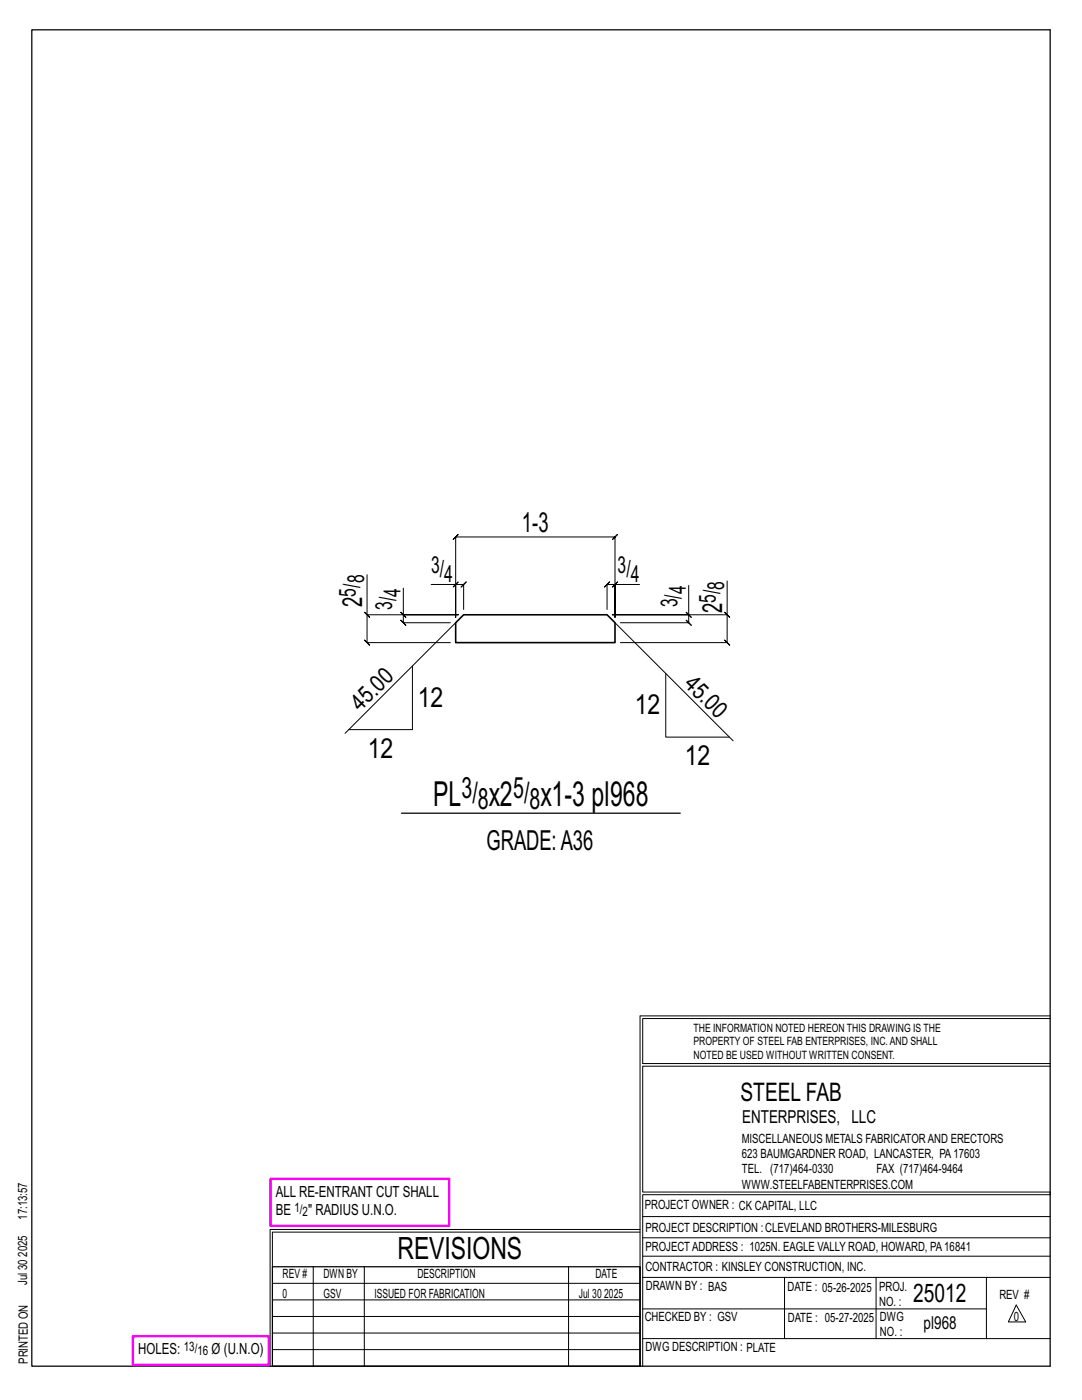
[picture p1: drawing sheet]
<svg xmlns="http://www.w3.org/2000/svg" width="216mm" height="279mm" viewBox="0 0 216 279" stroke-linecap="round" stroke-linejoin="round" font-family="sans-serif">
<defs><g id="words">
<g font-size="6.9">
<text x="86.5" y="160.8">PL</text>
<text x="97.5" y="160.8">x2</text>
<text x="107.9" y="160.8">x1-3 pl968</text>
</g>
<text font-size="6.1" x="79.3" y="251.3">REVISIONS</text>
<g font-size="5.9">
<text x="92.1" y="159.3">3/</text>
<text x="95.4" y="161.4">8</text>
<text x="102.4" y="159.3">5/</text>
<text x="105.7" y="161.4">8</text>
</g>
<g font-size="5.5">
<text x="104.2" y="106.2">1-3</text>
<text x="72.3" y="121.1" transform="rotate(-90 72.3 121.1)">2</text>
<text x="144.1" y="122.3" transform="rotate(-90 144.1 122.3)">2</text>
<text x="83.4" y="141">12</text>
<text x="126.7" y="142.5">12</text>
<text x="73.4" y="151.2">12</text>
<text x="136.6" y="152.7">12</text>
<text x="97.1" y="169.6">GRADE:A36</text>
</g>
<g font-size="5.1">
<text x="147.8" y="219.8">STEEL FAB</text>
<text x="182.2" y="259.9">25012</text>
</g>
<g font-size="4.7">
<text x="71" y="119" transform="rotate(-90 71 119)">5/</text>
<text x="72.7" y="116.4" transform="rotate(-90 72.7 116.4)">8</text>
<text x="79.9" y="119.1" transform="rotate(-90 79.9 119.1)">4</text>
<text x="86" y="114.4">3/</text>
<text x="88.7" y="116.1">4</text>
<text x="123.2" y="114.4">3/</text>
<text x="125.9" y="116.1">4</text>
<text x="136.8" y="118.6" transform="rotate(-90 136.8 118.6)">4</text>
<text x="144.5" y="117.7" transform="rotate(-90 144.5 117.7)">8</text>
<text x="78.2" y="121.7" transform="rotate(-90 78.2 121.7)">3/</text>
<text x="135.2" y="121.2" transform="rotate(-90 135.2 121.2)">3/</text>
<text x="142.9" y="120.3" transform="rotate(-90 142.9 120.3)">5/</text>
<text x="136.3" y="136.7" transform="rotate(45 136.3 136.7)">45.0</text>
<text x="71.9" y="142.1" transform="rotate(-45 71.9 142.1)">45.0</text>
</g>
<g font-size="3.6">
<text x="148.1" y="224.1">ENTERPRISES, LLC</text>
<text x="184.3" y="265.2">pl968</text>
</g>
<g font-size="3.1">
<text x="55" y="238.9">ALL RE-ENTRANT CUT SHALL</text>
<text x="55" y="242.5">BE</text>
<text x="61.5" y="242.5">&quot; RADIUS U.N.O.</text>
<text x="27.6" y="270.2">HOLES:</text>
<text x="42.2" y="270.2">Ø (U.N.O)</text>
</g>
<g font-size="2.6">
<text x="58.8" y="241.8">1/</text>
<text x="60.4" y="242.7">2</text>
<text x="36.7" y="269.6">13/</text>
<text x="39.4" y="270.5">16</text>
</g>
<g font-size="2.5">
<text x="148" y="231.2">623 BAUMGARDNER ROAD, LANCASTER, PA17603</text>
<text x="148" y="228.1">MISCELLANEOUS METALS FABRICATORAND ERECTORS</text>
<text x="148" y="237.2">WWW.STEELFABENTERPRISES.COM</text>
<text x="148" y="234.2">TEL. (717)464-0330</text>
<text x="174.9" y="234.2">FAX (717)464-9464</text>
<text x="5.4" y="243.4" transform="rotate(-90 5.4 243.4)">17:13:57</text>
<text x="128.7" y="241.3">PROJECT OWNER : CK CAPITAL, LLC</text>
<text x="128.8" y="246">PROJECT DESCRIPTION :CLEVELAND BROTHERS-MILESBURG</text>
<text x="5.4" y="250.8" transform="rotate(-90 5.4 250.8)">2025</text>
<text x="128.8" y="249.7">PROJECTADDRESS : 1025N. EAGLE VALLY ROAD, HOWARD, PA16841</text>
<text x="5.4" y="256.5" transform="rotate(-90 5.4 256.5)">Jul 30</text>
<text x="56.4" y="255">REV #</text>
<text x="64.5" y="255">DWN BY</text>
<text x="83.3" y="255">DESCRIPTION</text>
<text x="118.8" y="255">DATE</text>
<text x="128.8" y="253.7">CONTRACTOR : KINSLEY CONSTRUCTION, INC.</text>
<text x="128.9" y="257.5">DRAWN BY : BAS</text>
<text x="157.1" y="257.6">DATE : 05-26-2025</text>
<text x="175.4" y="257.7">PROJ.</text>
<text x="56.4" y="259">0</text>
<text x="64.5" y="259">GSV</text>
<text x="74.7" y="259">ISSUED FOR FABRICATION</text>
<text x="115.5" y="259">Jul 30</text>
<text x="120.6" y="259">2025</text>
<text x="128.6" y="263.7">CHECKED BY : GSV</text>
<text x="157.2" y="263.7">DATE : 05-27-2025</text>
<text x="175.4" y="260.7">NO. :</text>
<text x="175.6" y="263.7">DWG</text>
<text x="199.4" y="259.2">REV #</text>
<text x="202.3" y="263.7">0</text>
<text x="128.8" y="269.7">DWG DESCRIPTION : PLATE</text>
<text x="175.6" y="266.7">NO. :</text>
<text x="5.5" y="272.2" transform="rotate(-90 5.5 272.2)">PRINTED ON</text>
</g>
<g font-size="2.3">
<text x="138.4" y="208.6">PROPERTY OF STEEL FAB ENTERPRISES, INC.AND SHALL</text>
<text x="138.4" y="205.9">THE INFORMATION NOTED HEREON THIS DRAWING IS THE</text>
<text x="138.4" y="211.3">NOTED BE USED WITHOUT WRITTEN CONSENT.</text>
</g>
</g></defs>
<g fill="none" stroke="#000" stroke-width=".2">
<path d="M73.2 114.7v8h18.3h-11v-5.3M86 116.6h4.9v6.6v-16l-.5 .5 1-1-.5 .5h31.8l-.5 .5 1-1-.5 .5v16v-6.6h4.9M90.9 116.6h1.6l-.5 .5 1-1-.5 .5v5M91.4 116.1l-1 1zM122.7 116.6h-1.6l.5-.5-1 1 .5-.5v5M123.2 116.1l-1 1zM145.1 115.9v6.8h-22.9h15.2v-5.9M72.7 122.2l1 1zM73.2 122.7v5.5l-.5-.5 1 1-.5-.5h16.7M80 122.2l1 1zM80.5 122.7v1.6l-.5-.5 1 1-.5-.5h9.4M82.3 132.9v12.7h-12.7"/>
<path d="M90.9 124.3l-22.1 22.1M122.7 124.3l23.6 23.6M132.8 134.4v12.7h12.7M136.9 122.2l1 1zM137.4 122.7v1.6l-.5-.5 1 1-.5-.5h-13.6M144.6 122.2l1 1zM145.1 122.7v5.5l-.5-.5 1 1-.5-.5h-21.3M127.7 202.7v70M127.7 202.7h81.8M209.5 203.3h-81.3v9h81.3M209.5 212.8h-81.3v25.1h81.3v.5h-81.3v34.3M54.4 259.4h73.3"/>
<path d="M54.4 256.1h73.3M62.5 252.8v19.9M72.7 252.8v19.9M113.4 252.8v19.9M127.7 245.4h-73.8v27.3M127.7 245.9h-73.3v6.9M128.2 242.8h81.3M128.2 254.9h81.3M128.2 250.7h81.3M128.2 247h81.3M156.5 254.9v12.2M174.8 254.9v12.2"/>
<path d="M196.8 254.9v12.2M54.4 269.3h73.3M54.4 266h73.3M54.4 262.7h73.3M128.2 261.2h68.6M128.2 267.1h81.3M202.8 260.4l1.9 3.4h-3.5z"/>
</g>
<path d="M6.3 6h203.2v266.7h-203.2zM80.1 162.3h55.6M54.4 252.8h73.3v19.9h-73.3z" fill="none" stroke="#000" stroke-width=".25"/>
<path d="M54 235.3h35.6v9.3h-35.6zM26.5 266.7h27.1v5.7h-27.1z" fill="none" stroke="#f0f" stroke-width=".5"/>
<path d="M90.9 124.3l1.6-1.6h28.6l1.6 1.6v3.9h-31.8z" fill="none" stroke="#000" stroke-width=".32"/>
<use href="#words"/>
</svg>
